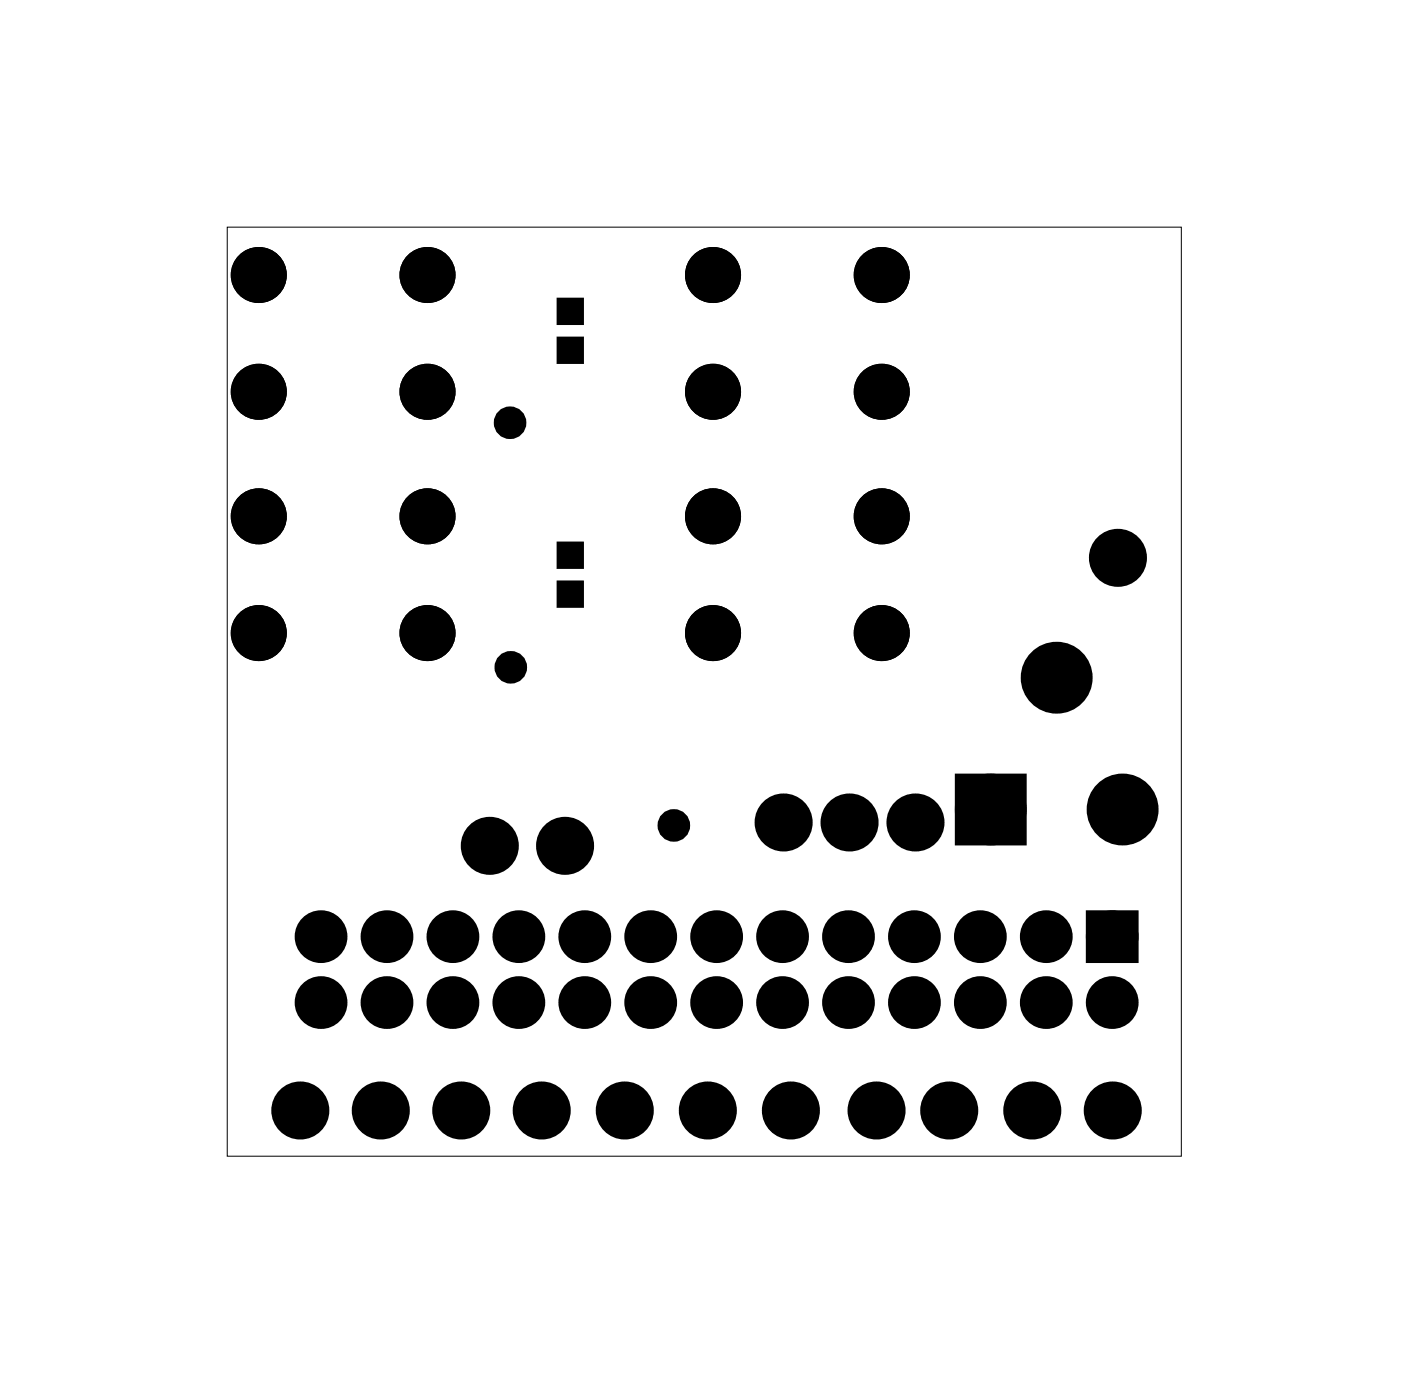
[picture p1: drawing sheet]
<svg xmlns="http://www.w3.org/2000/svg" width="54mm" height="53mm" viewBox="0 0 54 53" stroke-linecap="round" stroke-linejoin="round" font-family="sans-serif">
<path d="M8.8 8.8h36.7v35.8h-36.7z" fill="none" stroke="#000" stroke-width=".04"/>
<g fill="#000">
<circle cx="10" cy="10.6" r=".7"/>
<circle cx="10" cy="15.1" r=".7"/>
<circle cx="10" cy="19.9" r=".7"/>
<circle cx="16.5" cy="10.6" r=".7"/>
<circle cx="16.5" cy="15.1" r=".7"/>
<circle cx="16.5" cy="19.9" r=".7"/>
<circle cx="19.7" cy="16.3" r=".35"/>
<circle cx="27.5" cy="10.6" r=".7"/>
<circle cx="27.5" cy="15.1" r=".7"/>
<circle cx="27.5" cy="19.9" r=".7"/>
<circle cx="34" cy="10.6" r=".7"/>
<circle cx="34" cy="15.1" r=".7"/>
<circle cx="34" cy="19.9" r=".7"/>
<circle cx="10" cy="24.4" r=".7"/>
<circle cx="16.5" cy="24.4" r=".7"/>
<circle cx="18.9" cy="32.6" r=".74"/>
<circle cx="19.7" cy="25.7" r=".35"/>
<circle cx="21.8" cy="32.6" r=".74"/>
<circle cx="26" cy="31.8" r=".35"/>
<circle cx="27.5" cy="24.4" r=".7"/>
<circle cx="30.2" cy="31.7" r=".74"/>
<circle cx="32.7" cy="31.7" r=".74"/>
<circle cx="34" cy="24.4" r=".7"/>
<circle cx="35.3" cy="31.7" r=".74"/>
<circle cx="38.2" cy="31.2" r=".89"/>
<circle cx="40.7" cy="26.1" r=".89"/>
<circle cx="43.1" cy="21.5" r=".74"/>
<circle cx="43.3" cy="31.2" r=".89"/>
<circle cx="11.6" cy="42.8" r=".74"/>
<circle cx="14.7" cy="42.8" r=".74"/>
<circle cx="17.8" cy="42.8" r=".74"/>
<circle cx="20.9" cy="42.8" r=".74"/>
<circle cx="24.1" cy="42.8" r=".74"/>
<circle cx="27.3" cy="42.8" r=".74"/>
<circle cx="30.5" cy="42.8" r=".74"/>
<circle cx="33.8" cy="42.8" r=".74"/>
<circle cx="36.6" cy="42.8" r=".74"/>
<circle cx="39.8" cy="42.8" r=".74"/>
<circle cx="42.9" cy="42.8" r=".74"/>
</g>
<g fill="none" stroke="#000" stroke-width=".76" stroke-linecap="butt">
<circle cx="10" cy="19.9" r=".7"/>
<circle cx="10" cy="10.6" r=".7"/>
<circle cx="10" cy="15.1" r=".7"/>
<circle cx="16.5" cy="19.9" r=".7"/>
<circle cx="16.5" cy="10.6" r=".7"/>
<circle cx="16.5" cy="15.1" r=".7"/>
<circle cx="27.5" cy="10.6" r=".7"/>
<circle cx="27.5" cy="19.9" r=".7"/>
<circle cx="27.5" cy="15.1" r=".7"/>
<circle cx="34" cy="10.6" r=".7"/>
<circle cx="34" cy="19.9" r=".7"/>
<circle cx="34" cy="15.1" r=".7"/>
<circle cx="10" cy="24.4" r=".7"/>
<circle cx="16.5" cy="24.4" r=".7"/>
<circle cx="18.9" cy="32.6" r=".74"/>
<circle cx="21.8" cy="32.6" r=".74"/>
<circle cx="27.5" cy="24.4" r=".7"/>
<circle cx="30.2" cy="31.7" r=".74"/>
<circle cx="32.7" cy="31.7" r=".74"/>
<circle cx="34" cy="24.4" r=".7"/>
<circle cx="35.3" cy="31.7" r=".74"/>
<circle cx="43.1" cy="21.5" r=".74"/>
<circle cx="11.6" cy="42.8" r=".74"/>
<circle cx="14.7" cy="42.8" r=".74"/>
<circle cx="17.8" cy="42.8" r=".74"/>
<circle cx="20.9" cy="42.8" r=".74"/>
<circle cx="24.1" cy="42.8" r=".74"/>
<circle cx="27.3" cy="42.8" r=".74"/>
<circle cx="30.5" cy="42.8" r=".74"/>
<circle cx="33.8" cy="42.8" r=".74"/>
<circle cx="36.6" cy="42.8" r=".74"/>
<circle cx="39.8" cy="42.8" r=".74"/>
<circle cx="42.9" cy="42.8" r=".74"/>
</g>
<g fill="#000">
<path d="M21.6 11.6h.8v.8h-.8zM21.6 13.1h.8v.8h-.8zM21.6 21h.8v.8h-.8zM21.6 22.5h.8v.8h-.8zM37.3 30.3h1.8v1.8h-1.8zM42.2 35.5h1.3v1.2h-1.3z"/>
<circle cx="12.4" cy="38.6" r=".64"/>
<circle cx="12.4" cy="36.1" r=".64"/>
<circle cx="14.9" cy="38.6" r=".64"/>
<circle cx="14.9" cy="36.1" r=".64"/>
<circle cx="17.4" cy="38.6" r=".64"/>
<circle cx="17.4" cy="36.1" r=".64"/>
<circle cx="20" cy="38.6" r=".64"/>
<circle cx="20" cy="36.1" r=".64"/>
<circle cx="22.5" cy="38.6" r=".64"/>
<circle cx="22.5" cy="36.1" r=".64"/>
<circle cx="25.1" cy="38.6" r=".64"/>
<circle cx="25.1" cy="36.1" r=".64"/>
<circle cx="27.6" cy="38.6" r=".64"/>
<circle cx="27.6" cy="36.1" r=".64"/>
<circle cx="30.1" cy="38.6" r=".64"/>
<circle cx="30.1" cy="36.1" r=".64"/>
<circle cx="32.7" cy="38.6" r=".64"/>
<circle cx="32.7" cy="36.1" r=".64"/>
<circle cx="35.2" cy="38.6" r=".64"/>
<circle cx="35.2" cy="36.1" r=".64"/>
<circle cx="37.8" cy="38.6" r=".64"/>
<circle cx="37.8" cy="36.1" r=".64"/>
<circle cx="40.3" cy="38.6" r=".64"/>
<circle cx="40.3" cy="36.1" r=".64"/>
<circle cx="42.8" cy="38.6" r=".64"/>
<circle cx="42.8" cy="36.1" r=".64"/>
</g>
<path d="M21.6 11.6h.8v.8h-.8zM21.6 13.1h.8v.8h-.8zM21.6 21h.8v.8h-.8zM21.6 22.5h.8v.8h-.8z" fill="none" stroke="#000" stroke-width=".25"/>
<g fill="none" stroke="#000" stroke-width=".55">
<circle cx="19.7" cy="16.3" r=".35"/>
<circle cx="19.7" cy="25.7" r=".35"/>
<circle cx="26" cy="31.8" r=".35"/>
</g>
<g fill="none" stroke="#000" stroke-width=".99" stroke-linecap="butt">
<path d="M37.3 30.3h1.8v1.8h-1.8z"/>
<circle cx="38.2" cy="31.2" r=".89"/>
<circle cx="40.7" cy="26.1" r=".89"/>
<circle cx="43.3" cy="31.2" r=".89"/>
</g>
<g fill="none" stroke="#000" stroke-width=".76">
<path d="M42.2 35.5h1.3v1.2h-1.3z"/>
<circle cx="12.4" cy="36.1" r=".64"/>
<circle cx="12.4" cy="38.6" r=".64"/>
<circle cx="14.9" cy="36.1" r=".64"/>
<circle cx="14.9" cy="38.6" r=".64"/>
<circle cx="17.4" cy="38.6" r=".64"/>
<circle cx="17.4" cy="36.1" r=".64"/>
<circle cx="20" cy="36.1" r=".64"/>
<circle cx="20" cy="38.6" r=".64"/>
<circle cx="22.5" cy="36.1" r=".64"/>
<circle cx="22.5" cy="38.6" r=".64"/>
<circle cx="25.1" cy="38.6" r=".64"/>
<circle cx="25.1" cy="36.1" r=".64"/>
<circle cx="27.6" cy="36.1" r=".64"/>
<circle cx="27.6" cy="38.6" r=".64"/>
<circle cx="30.1" cy="36.1" r=".64"/>
<circle cx="30.1" cy="38.6" r=".64"/>
<circle cx="32.7" cy="36.1" r=".64"/>
<circle cx="32.7" cy="38.6" r=".64"/>
<circle cx="35.2" cy="36.1" r=".64"/>
<circle cx="35.2" cy="38.6" r=".64"/>
<circle cx="37.8" cy="36.1" r=".64"/>
<circle cx="37.8" cy="38.6" r=".64"/>
<circle cx="40.3" cy="36.1" r=".64"/>
<circle cx="40.3" cy="38.6" r=".64"/>
<circle cx="42.8" cy="38.6" r=".64"/>
<circle cx="42.8" cy="36.1" r=".64"/>
</g>
</svg>
